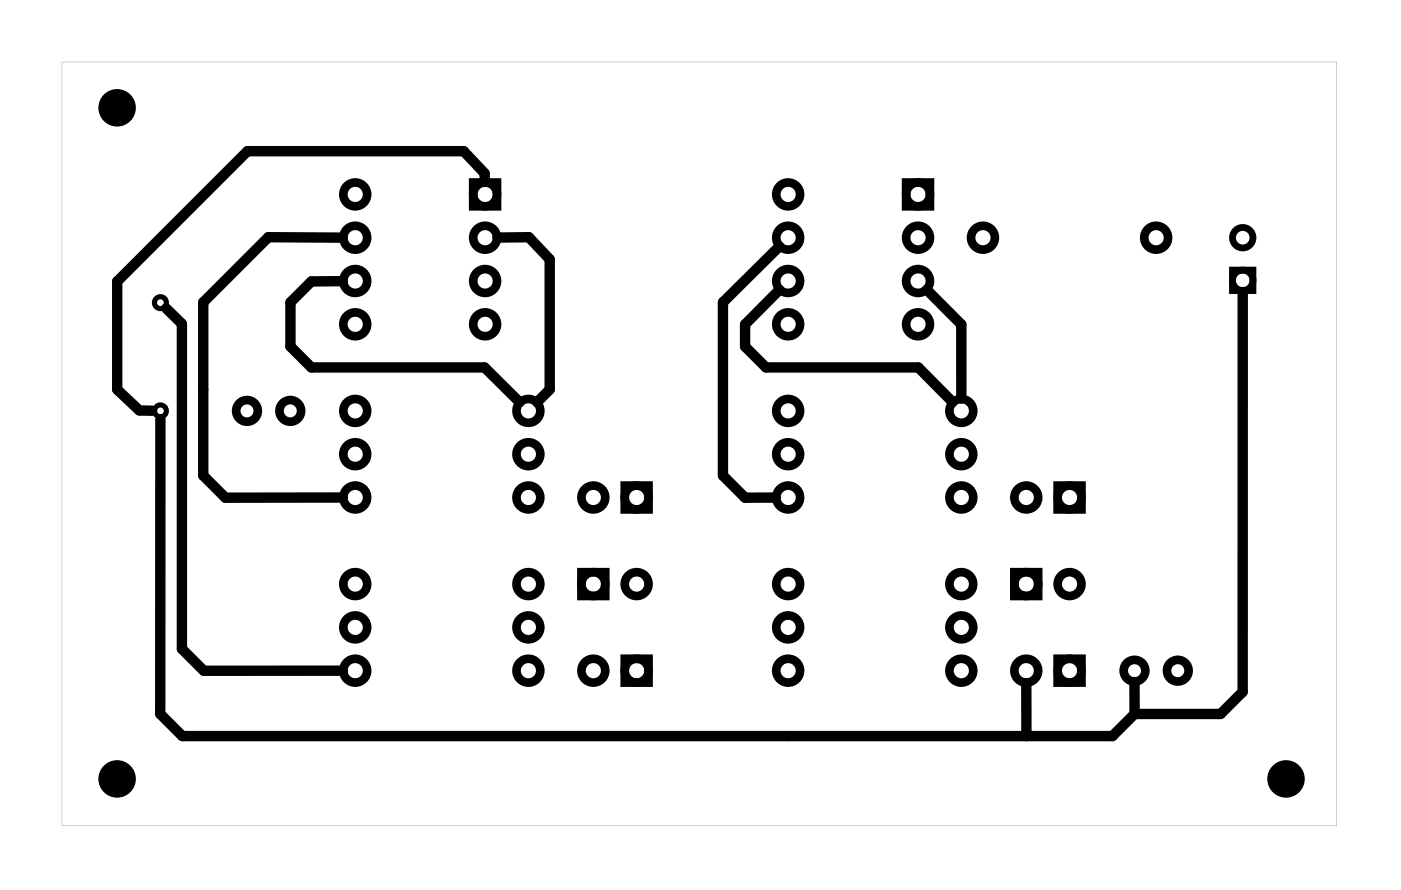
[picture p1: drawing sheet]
<svg xmlns="http://www.w3.org/2000/svg" width="82mm" height="52mm" viewBox="0 0 82 52" stroke-linecap="round" stroke-linejoin="round" font-family="sans-serif">
<path d="M3.6 3.6v44.8h74.8v-44.8zM3.6 3.6h74.8v44.8h-74.8z" fill="#000"/>
<g fill="#000">
<circle cx="6.9" cy="6.3" r="1.1"/>
<circle cx="6.9" cy="45.7" r="1.1"/>
<circle cx="75.5" cy="45.7" r="1.1"/>
</g>
<g fill="none" stroke="#000" stroke-width=".3">
<circle cx="9.4" cy="17.8" r=".35"/>
<circle cx="9.4" cy="24.1" r=".35"/>
</g>
<g fill="none" stroke="#000" stroke-width=".51">
<path d="M27.8 10.7h1.4v1.4h-1.4zM53.2 10.7h1.4v1.4h-1.4zM34.1 33.6h1.4v1.4h-1.4zM36.7 28.5h1.4v1.4h-1.4zM36.7 38.6h1.4v1.4h-1.4zM59.5 33.6h1.4v1.4h-1.4zM62.1 28.5h1.4v1.4h-1.4zM62.1 38.6h1.4v1.4h-1.4z"/>
<circle cx="20.8" cy="11.4" r=".7"/>
<circle cx="20.8" cy="19" r=".7"/>
<circle cx="20.8" cy="16.5" r=".7"/>
<circle cx="20.8" cy="13.9" r=".7"/>
<circle cx="28.5" cy="11.4" r=".7"/>
<circle cx="28.5" cy="19" r=".7"/>
<circle cx="28.5" cy="13.9" r=".7"/>
<circle cx="28.5" cy="16.5" r=".7"/>
<circle cx="46.2" cy="11.4" r=".7"/>
<circle cx="46.2" cy="13.9" r=".7"/>
<circle cx="46.2" cy="16.5" r=".7"/>
<circle cx="46.2" cy="19" r=".7"/>
<circle cx="53.9" cy="11.4" r=".7"/>
<circle cx="53.9" cy="19" r=".7"/>
<circle cx="53.9" cy="16.5" r=".7"/>
<circle cx="53.9" cy="13.9" r=".7"/>
<circle cx="57.7" cy="13.9" r=".7"/>
<circle cx="67.8" cy="13.9" r=".7"/>
<circle cx="14.5" cy="24.1" r=".64"/>
<circle cx="17" cy="24.1" r=".64"/>
<circle cx="20.8" cy="39.3" r=".7"/>
<circle cx="20.8" cy="29.2" r=".7"/>
<circle cx="20.8" cy="34.3" r=".7"/>
<circle cx="20.8" cy="24.1" r=".7"/>
<circle cx="20.8" cy="26.6" r=".7"/>
<circle cx="20.8" cy="36.8" r=".7"/>
<circle cx="31" cy="39.3" r=".7"/>
<circle cx="31" cy="26.6" r=".7"/>
<circle cx="31" cy="36.8" r=".7"/>
<circle cx="31" cy="29.2" r=".7"/>
<circle cx="31" cy="34.3" r=".7"/>
<circle cx="31" cy="24.1" r=".7"/>
<circle cx="34.8" cy="34.3" r=".7"/>
<circle cx="34.8" cy="39.3" r=".7"/>
<circle cx="34.8" cy="29.2" r=".7"/>
<circle cx="37.4" cy="34.3" r=".7"/>
<circle cx="37.4" cy="29.2" r=".7"/>
<circle cx="37.4" cy="39.3" r=".7"/>
<circle cx="46.2" cy="24.1" r=".7"/>
<circle cx="46.2" cy="29.2" r=".7"/>
<circle cx="46.2" cy="39.3" r=".7"/>
<circle cx="46.2" cy="26.6" r=".7"/>
<circle cx="46.2" cy="34.3" r=".7"/>
<circle cx="46.2" cy="36.8" r=".7"/>
<circle cx="56.4" cy="39.3" r=".7"/>
<circle cx="56.4" cy="26.6" r=".7"/>
<circle cx="56.4" cy="29.2" r=".7"/>
<circle cx="56.4" cy="36.8" r=".7"/>
<circle cx="56.4" cy="24.1" r=".7"/>
<circle cx="56.4" cy="34.3" r=".7"/>
<circle cx="60.2" cy="34.3" r=".7"/>
<circle cx="60.2" cy="29.2" r=".7"/>
<circle cx="60.2" cy="39.3" r=".7"/>
<circle cx="62.8" cy="34.3" r=".7"/>
<circle cx="62.8" cy="29.2" r=".7"/>
<circle cx="62.8" cy="39.3" r=".7"/>
<circle cx="66.6" cy="39.3" r=".64"/>
<circle cx="69.1" cy="39.3" r=".64"/>
</g>
<g fill="none" stroke="#000" stroke-width=".4">
<path d="M72.3 15.8h1.2v1.2h-1.2z"/>
<circle cx="72.9" cy="13.9" r=".6"/>
<circle cx="72.9" cy="16.4" r=".6"/>
</g>
<path d="M9.8 18.1l.9 .9v19.1l1.3 1.3 8.1-.1M20.1 13.9h-4.4l-3.8 3.8v10.2l1.3 1.3h6.9M20.1 16.5h-1.8l-1.3 1.2v2.6l1.3 1.3h10.1l2.1 2M28.4 10.7v-.5l-1.2-1.3h-12.7l-7.6 7.6v6.4l1.3 1.2h.7M29.2 13.9h1.8l1.3 1.3v7.7l-.8 .7M45.7 14.5l-3.3 3.2v10.2l1.3 1.3h1.8M45.7 17l-2 2v1.3l1.2 1.3h9l2 2M54.4 17l2 2v4.4M72.9 17.1v23.5l-1.3 1.3h-5M9.4 24.6v17.3l1.3 1.3h54.6l1.3-1.3M60.2 40.1v3.1M66.6 40v1.9" fill="none" stroke="#000" stroke-width=".61"/>
</svg>
